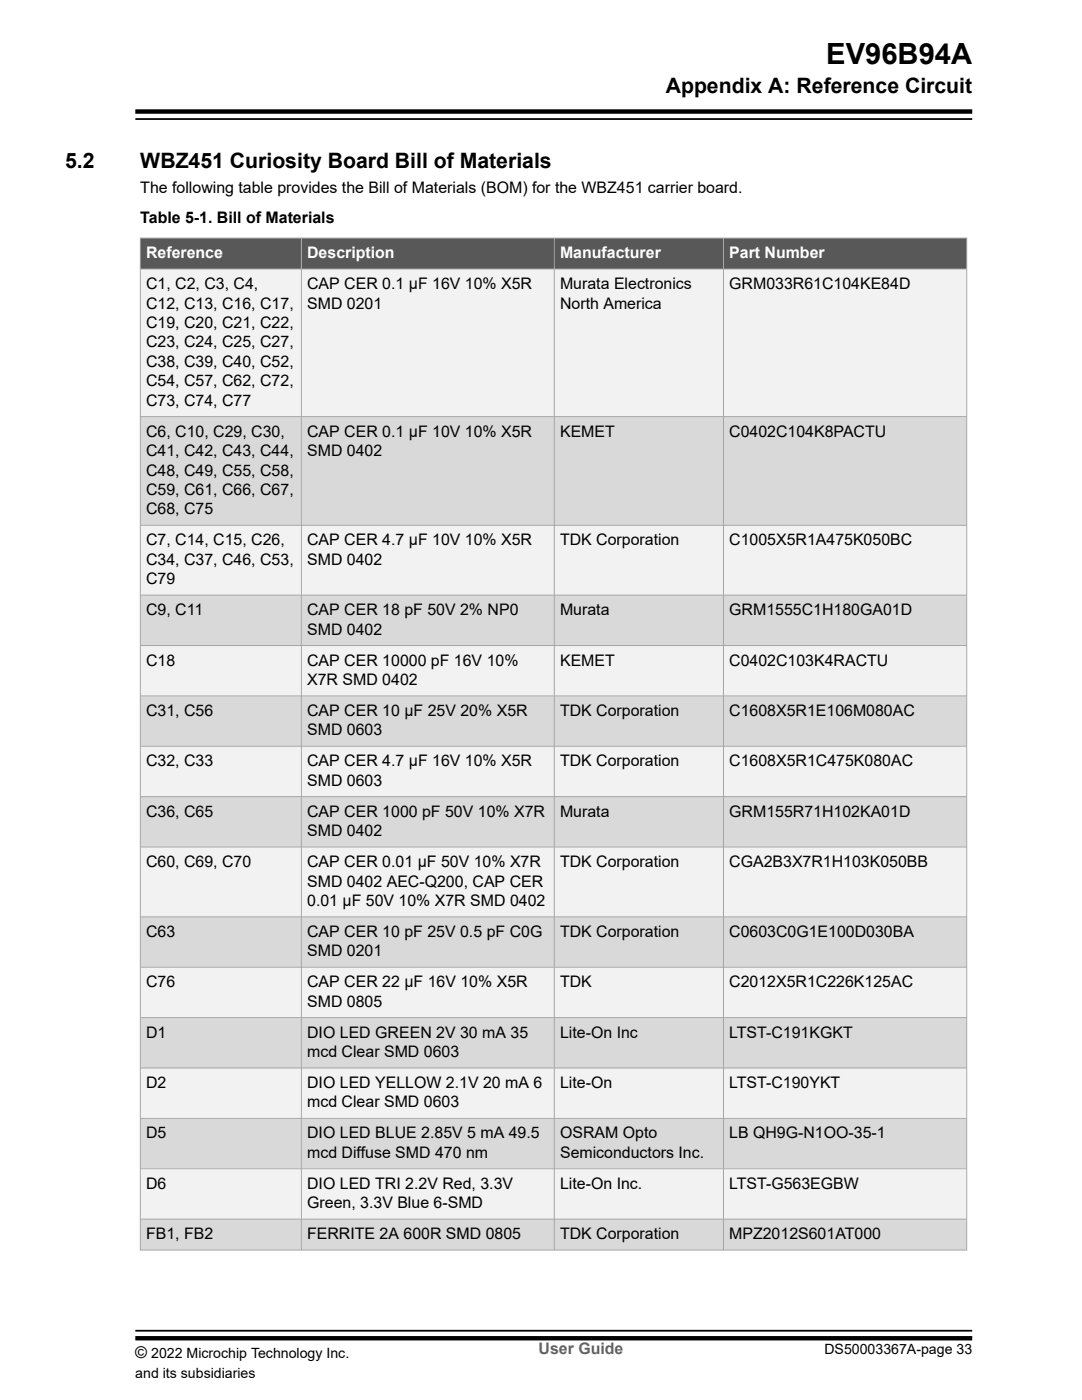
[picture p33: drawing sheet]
<svg xmlns="http://www.w3.org/2000/svg" width="216mm" height="279mm" viewBox="0 0 216 279" stroke-linecap="round" stroke-linejoin="round" font-family="sans-serif">
<defs><g id="words">
<text font-size="5.8" x="164.9" y="12.7">EV96B94A</text>
<g font-size="4.2">
<text x="132.8" y="18.6">Appendix A: Reference Circuit</text>
<text x="13" y="33.6">5.2</text>
<text x="28" y="33.6">WBZ451 Curiosity Board Bill of Materials</text>
</g>
<g font-size="3.2">
<text x="28" y="38.6">The following table provides the Bill of Materials (BOM) for the WBZ451 carrier board.</text>
<text x="28" y="44.5">Table 5-1. Bill of Materials</text>
<text x="29.1" y="57.7">C1, C2, C3, C4,</text>
<text x="61.3" y="57.7">CAP CER 0.1 μF 16V 10% X5R</text>
<text x="111.8" y="57.7">Murata Electronics</text>
<text x="145.5" y="57.7">GRM033R61C104KE84D</text>
<text x="29.1" y="61.6">C12, C13, C16, C17,</text>
<text x="29.1" y="65.4">C19, C20, C21, C22,</text>
<text x="61.3" y="61.6">SMD 0201</text>
<text x="111.8" y="61.6">North America</text>
<text x="29.1" y="69.3">C23, C24, C25, C27,</text>
<text x="29.1" y="73.2">C38, C39, C40, C52,</text>
<text x="29.1" y="77.1">C54, C57, C62, C72,</text>
<text x="29.1" y="81">C73, C74, C77</text>
<text x="29.1" y="87.1">C6, C10, C29, C30,</text>
<text x="61.3" y="87.1">CAP CER 0.1 μF 10V 10% X5R</text>
<text x="111.8" y="87.1">KEMET</text>
<text x="145.5" y="87.1">C0402C104K8PACTU</text>
<text x="29.1" y="91">C41, C42, C43, C44,</text>
<text x="29.1" y="94.9">C48, C49, C55, C58,</text>
<text x="61.3" y="91">SMD 0402</text>
<text x="29.1" y="98.8">C59, C61, C66, C67,</text>
<text x="29.1" y="102.7">C68, C75</text>
<text x="29.1" y="108.8">C7, C14, C15, C26,</text>
<text x="29.1" y="112.7">C34, C37, C46, C53,</text>
<text x="61.3" y="108.8">CAP CER 4.7 μF 10V 10% X5R</text>
<text x="61.3" y="112.7">SMD 0402</text>
<text x="111.8" y="108.8">TDK Corporation</text>
<text x="145.5" y="108.8">C1005X5R1A475K050BC</text>
<text x="29.1" y="116.6">C79</text>
<text x="29.1" y="122.8">C9, C11</text>
<text x="61.3" y="122.8">CAP CER 18 pF 50V 2% NP0</text>
<text x="111.8" y="122.8">Murata</text>
<text x="145.5" y="122.8">GRM1555C1H180GA01D</text>
<text x="61.3" y="126.7">SMD 0402</text>
<text x="29.1" y="132.8">C18</text>
<text x="61.3" y="132.8">CAP CER 10000 pF 16V 10%</text>
<text x="61.3" y="136.7">X7R SMD 0402</text>
<text x="111.8" y="132.8">KEMET</text>
<text x="145.5" y="132.8">C0402C103K4RACTU</text>
<text x="29.1" y="142.9">C31, C56</text>
<text x="61.3" y="142.9">CAP CER 10 μF 25V 20% X5R</text>
<text x="111.8" y="142.9">TDK Corporation</text>
<text x="145.5" y="142.9">C1608X5R1E106M080AC</text>
<text x="61.3" y="146.8">SMD 0603</text>
<text x="29.1" y="152.9">C32, C33</text>
<text x="61.3" y="152.9">CAP CER 4.7 μF 16V 10% X5R</text>
<text x="111.8" y="152.9">TDK Corporation</text>
<text x="145.5" y="152.9">C1608X5R1C475K080AC</text>
<text x="61.3" y="156.8">SMD 0603</text>
<text x="29.1" y="163">C36, C65</text>
<text x="61.3" y="163">CAP CER 1000 pF 50V 10% X7R</text>
<text x="61.3" y="166.9">SMD 0402</text>
<text x="111.8" y="163">Murata</text>
<text x="145.5" y="163">GRM155R71H102KA01D</text>
<text x="29.1" y="173">C60, C69, C70</text>
<text x="61.3" y="173">CAP CER 0.01 μF 50V 10% X7R</text>
<text x="111.8" y="173">TDK Corporation</text>
<text x="145.5" y="173">CGA2B3X7R1H103K050BB</text>
<text x="61.3" y="176.9">SMD 0402 AEC-Q200, CAP CER</text>
<text x="61.3" y="180.8">0.01 μF 50V 10% X7R SMD 0402</text>
<text x="29.1" y="187">C63</text>
<text x="61.3" y="187">CAP CER 10 pF 25V 0.5 pF C0G</text>
<text x="61.3" y="190.9">SMD 0201</text>
<text x="111.8" y="187">TDK Corporation</text>
<text x="145.5" y="187">C0603C0G1E100D030BA</text>
<text x="29.1" y="197">C76</text>
<text x="61.3" y="197">CAP CER 22 μF 16V 10% X5R</text>
<text x="111.8" y="197">TDK</text>
<text x="145.5" y="197">C2012X5R1C226K125AC</text>
<text x="61.3" y="200.9">SMD 0805</text>
<text x="29.1" y="207.1">D1</text>
<text x="61.3" y="207.1">DIO LED GREEN 2V 30 mA 35</text>
<text x="111.8" y="207.1">Lite-On Inc</text>
<text x="145.5" y="207.1">LTST-C191KGKT</text>
<text x="61.3" y="211">mcd Clear SMD 0603</text>
<text x="29.1" y="217.1">D2</text>
<text x="61.3" y="217.1">DIO LED YELLOW 2.1V 20 mA 6</text>
<text x="61.3" y="221">mcd Clear SMD 0603</text>
<text x="111.8" y="217.1">Lite-On</text>
<text x="145.5" y="217.1">LTST-C190YKT</text>
<text x="29.1" y="227.2">D5</text>
<text x="61.3" y="227.2">DIO LED BLUE 2.85V 5 mA 49.5</text>
<text x="111.8" y="227.2">OSRAM Opto</text>
<text x="145.5" y="227.2">LB QH9G-N1OO-35-1</text>
<text x="61.3" y="231.1">mcd Diffuse SMD 470 nm</text>
<text x="111.8" y="231.1">Semiconductors Inc.</text>
<text x="29.1" y="237.3">D6</text>
<text x="61.3" y="237.3">DIO LED TRI 2.2V Red, 3.3V</text>
<text x="111.8" y="237.3">Lite-On Inc.</text>
<text x="145.5" y="237.3">LTST-G563EGBW</text>
<text x="61.3" y="241.1">Green, 3.3V Blue 6-SMD</text>
<text x="29.1" y="247.3">FB1, FB2</text>
<text x="61.3" y="247.3">FERRITE 2A 600R SMD 0805</text>
<text x="111.8" y="247.3">TDK Corporation</text>
<text x="145.5" y="247.3">MPZ2012S601AT000</text>
<text x="27" y="271">©</text>
</g>
<g font-size="3.2" fill="#fff">
<text x="29.1" y="51.5">Reference</text>
<text x="61.3" y="51.5">Description</text>
<text x="111.8" y="51.5">Manufacturer</text>
<text x="145.5" y="51.5">Part Number</text>
</g>
<text font-size="3.2" fill="#656565" x="107.5" y="270.3">User Guide</text>
<g font-size="2.8">
<text x="27" y="275.1">and its subsidiaries</text>
<text x="30.2" y="271">2022 Microchip Technology Inc.</text>
<text x="164.5" y="270.2">DS50003367A-page 33</text>
</g>
</g></defs>
<path d="M28 53.7h164.9v29.4h-164.9z" fill-rule="evenodd" fill="#f2f2f2"/>
<path d="M28 83.1h164.9v21.7h-164.9z" fill-rule="evenodd" fill="#d9d9d9"/>
<path d="M28 104.8h164.9v14h-164.9z" fill-rule="evenodd" fill="#f2f2f2"/>
<path d="M28 118.8h164.9v10h-164.9z" fill-rule="evenodd" fill="#d9d9d9"/>
<path d="M28 128.8h164.9v10.1h-164.9z" fill-rule="evenodd" fill="#f2f2f2"/>
<path d="M28 138.9h164.9v10h-164.9z" fill-rule="evenodd" fill="#d9d9d9"/>
<path d="M28 148.9h164.9v10.1h-164.9z" fill-rule="evenodd" fill="#f2f2f2"/>
<path d="M28 159h164.9v10h-164.9z" fill-rule="evenodd" fill="#d9d9d9"/>
<path d="M28 169h164.9v14h-164.9z" fill-rule="evenodd" fill="#f2f2f2"/>
<path d="M28 183h164.9v10h-164.9z" fill-rule="evenodd" fill="#d9d9d9"/>
<path d="M28 193h164.9v10.1h-164.9z" fill-rule="evenodd" fill="#f2f2f2"/>
<path d="M28 203.1h164.9v10h-164.9z" fill-rule="evenodd" fill="#d9d9d9"/>
<path d="M28 213.1h164.9v10.1h-164.9z" fill-rule="evenodd" fill="#f2f2f2"/>
<path d="M28 223.2h164.9v10.1h-164.9z" fill-rule="evenodd" fill="#d9d9d9"/>
<path d="M28 233.3h164.9v10h-164.9z" fill-rule="evenodd" fill="#f2f2f2"/>
<path d="M28 243.3h164.9v6.2h-164.9z" fill-rule="evenodd" fill="#d9d9d9"/>
<g fill="#585858">
<path d="M28.1 47.6h32v6h-32z" fill-rule="evenodd"/>
<path d="M60.2 47.6h50.3v6h-50.3z" fill-rule="evenodd"/>
<path d="M110.7 47.6h33.6v6h-33.6z" fill-rule="evenodd"/>
<path d="M144.5 47.6h48.3v6h-48.3z" fill-rule="evenodd"/>
</g>
<g fill="none" stroke="#a7a9ab" stroke-width=".2">
<path d="M27.9 47.5h165.1M27.9 53.7h165.1M28 47.4v202.2M60.1 47.4v202.2M110.6 47.4v202.2M144.4 47.4v202.2M192.9 47.4v202.2M27.9 83.1h165.1M27.9 104.8h165.1M27.9 118.8h165.1M27.9 128.8h165.1M27.9 138.9h165.1"/>
<path d="M27.9 148.9h165.1M27.9 159h165.1M27.9 169h165.1M27.9 183h165.1M27.9 193h165.1M27.9 203.1h165.1M27.9 213.1h165.1M27.9 223.2h165.1M27.9 233.3h165.1M27.9 243.3h165.1M27.9 249.5h165.1"/>
</g>
<path d="M27 22.3h167M27 267.1h167" fill="none" stroke="#000" stroke-width=".88"/>
<path d="M27 23.8h167M27 265.6h167" fill="none" stroke="#000" stroke-width=".35"/>
<use href="#words"/>
</svg>
